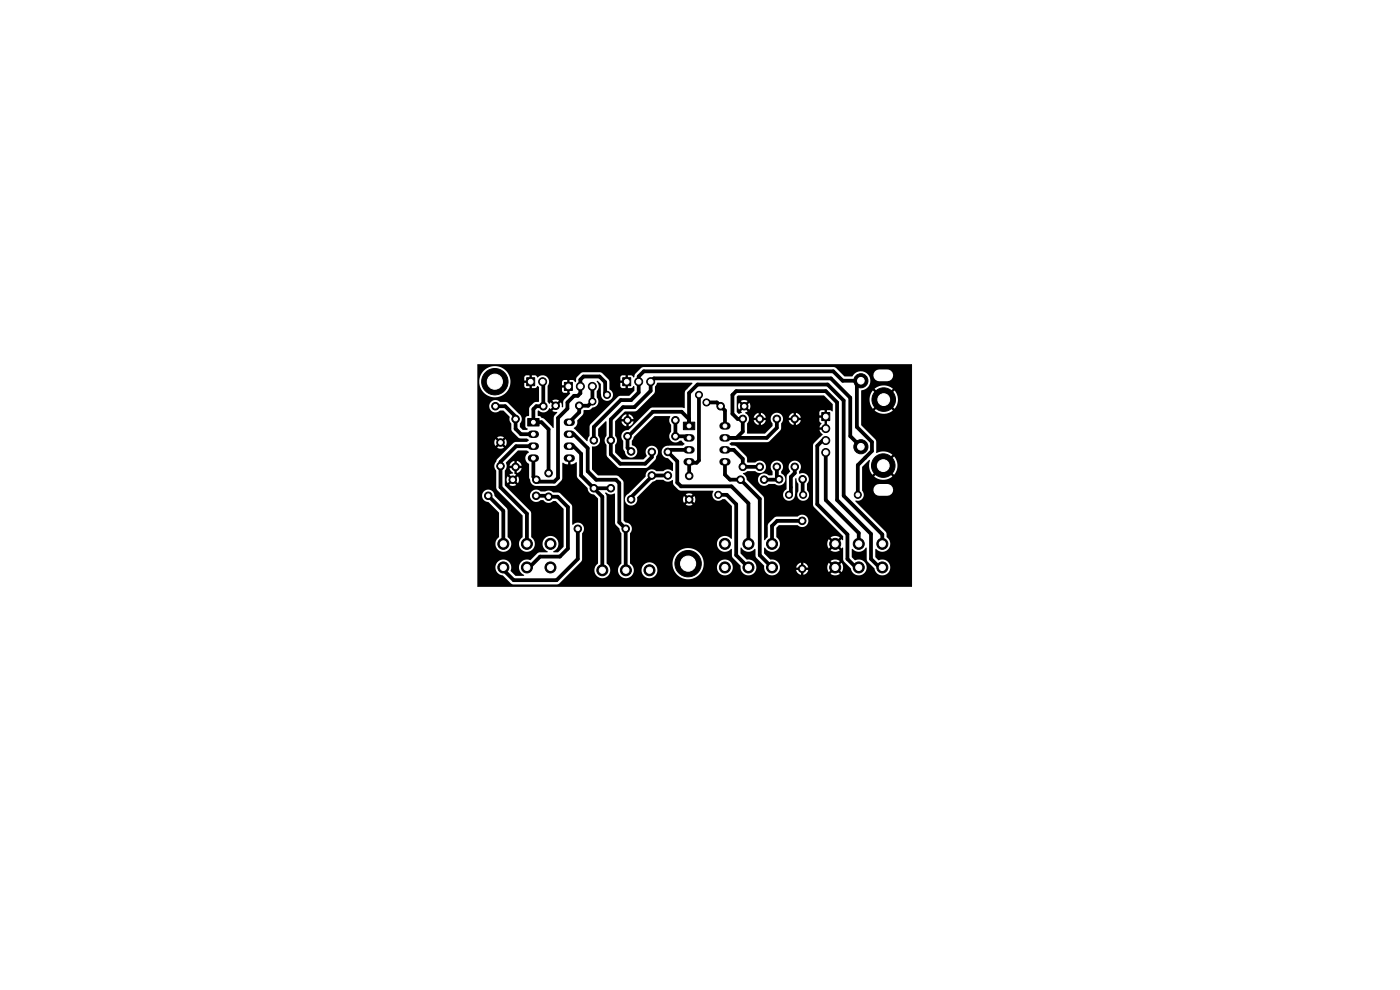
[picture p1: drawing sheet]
<svg xmlns="http://www.w3.org/2000/svg" width="297mm" height="210mm" viewBox="0 0 297 210" stroke-linecap="round" stroke-linejoin="round" font-family="sans-serif">
<g fill="#000" stroke="#000" stroke-width=".21">
<path d="M112 88.8h2.4v1.6h-2.4zM111.7 80.1h1.7v1.7h-1.7zM119.7 81.1h1.7v1.7h-1.7zM132.1 80.1h1.7v1.7h-1.7zM145 89.5h2.4v1.6h-2.4zM174.3 87.5h1.7v1.7h-1.7z"/>
<circle cx="105" cy="81" r="2.8"/>
<circle cx="105.1" cy="86.2" r=".8"/>
<circle cx="106.2" cy="93.9" r=".8"/>
<circle cx="106.2" cy="98.9" r=".8"/>
<circle cx="109.4" cy="88.9" r=".8"/>
<circle cx="109.4" cy="99" r=".8"/>
<circle cx="115.1" cy="81" r=".85"/>
<circle cx="115.3" cy="86.2" r=".8"/>
<circle cx="117.9" cy="86.1" r=".8"/>
<circle cx="122.9" cy="86.1" r=".8"/>
<circle cx="123.1" cy="82" r=".85"/>
<circle cx="125.7" cy="82" r=".85"/>
<circle cx="125.7" cy="85.2" r=".75"/>
<circle cx="126" cy="93.4" r=".8"/>
<circle cx="128.8" cy="83.8" r=".75"/>
<circle cx="129.6" cy="93.4" r=".8"/>
<circle cx="133.1" cy="89.1" r=".8"/>
<circle cx="133.1" cy="92.5" r=".8"/>
<circle cx="133.9" cy="95.8" r=".8"/>
<circle cx="135.5" cy="81" r=".85"/>
<circle cx="138" cy="81" r=".85"/>
<circle cx="138.3" cy="95.9" r=".8"/>
<circle cx="141.7" cy="95.9" r=".8"/>
<circle cx="143.3" cy="89.1" r=".8"/>
<circle cx="143.3" cy="92.5" r=".8"/>
<circle cx="148.3" cy="83.8" r=".75"/>
<circle cx="149.9" cy="85.4" r=".75"/>
<circle cx="152.9" cy="86.2" r=".8"/>
<circle cx="157.6" cy="99" r=".8"/>
<circle cx="157.6" cy="88.9" r=".8"/>
<circle cx="157.9" cy="86.2" r=".8"/>
<circle cx="161.2" cy="88.9" r=".8"/>
<circle cx="161.2" cy="99" r=".8"/>
<circle cx="164.8" cy="99" r=".8"/>
<circle cx="164.8" cy="88.9" r=".8"/>
<circle cx="168.6" cy="99" r=".8"/>
<circle cx="168.6" cy="88.9" r=".8"/>
<circle cx="175.2" cy="90.9" r=".85"/>
<circle cx="175.2" cy="96" r=".85"/>
<circle cx="175.2" cy="93.4" r=".85"/>
<circle cx="182.6" cy="94.8" r="1.5"/>
<circle cx="182.6" cy="80.8" r="1.5"/>
<circle cx="187.4" cy="98.8" r="2.5"/>
<circle cx="187.5" cy="84.8" r="2.5"/>
<circle cx="103.6" cy="105.2" r=".8"/>
<circle cx="106.8" cy="115.4" r="1.17"/>
<circle cx="108.8" cy="101.8" r=".8"/>
<circle cx="111.8" cy="115.4" r="1.17"/>
<circle cx="113.7" cy="105.2" r=".8"/>
<circle cx="113.8" cy="101.8" r=".8"/>
<circle cx="116.4" cy="100.4" r=".8"/>
<circle cx="116.4" cy="105.4" r=".8"/>
<circle cx="116.8" cy="115.4" r="1.17"/>
<circle cx="122.6" cy="112.2" r=".8"/>
<circle cx="126" cy="103.6" r=".8"/>
<circle cx="129.6" cy="103.6" r=".8"/>
<circle cx="132.7" cy="112.2" r=".8"/>
<circle cx="133.9" cy="105.9" r=".8"/>
<circle cx="138.3" cy="100.9" r=".8"/>
<circle cx="141.7" cy="100.9" r=".8"/>
<circle cx="146" cy="119.6" r="2.8"/>
<circle cx="146.2" cy="100.9" r=".8"/>
<circle cx="146.2" cy="105.9" r=".8"/>
<circle cx="152.4" cy="105" r=".75"/>
<circle cx="153.8" cy="115.4" r="1.17"/>
<circle cx="157.1" cy="101.7" r=".8"/>
<circle cx="158.8" cy="115.4" r="1.17"/>
<circle cx="162.1" cy="101.7" r=".8"/>
<circle cx="163.8" cy="115.4" r="1.17"/>
<circle cx="165.3" cy="101.7" r=".8"/>
<circle cx="167.4" cy="105" r=".75"/>
<circle cx="170.2" cy="110.5" r=".8"/>
<circle cx="170.3" cy="101.7" r=".8"/>
<circle cx="170.4" cy="105" r=".75"/>
<circle cx="177.2" cy="115.4" r="1.17"/>
<circle cx="182" cy="105" r=".75"/>
<circle cx="182.2" cy="115.4" r="1.17"/>
<circle cx="187.2" cy="115.4" r="1.17"/>
<circle cx="106.8" cy="120.4" r="1.17"/>
<circle cx="111.8" cy="120.4" r="1.17"/>
<circle cx="116.8" cy="120.4" r="1.17"/>
<circle cx="127.8" cy="121" r="1.17"/>
<circle cx="132.8" cy="121" r="1.17"/>
<circle cx="137.8" cy="121" r="1.17"/>
<circle cx="153.8" cy="120.4" r="1.17"/>
<circle cx="158.8" cy="120.4" r="1.17"/>
<circle cx="163.8" cy="120.4" r="1.17"/>
<circle cx="170.2" cy="120.6" r=".8"/>
<circle cx="177.2" cy="120.4" r="1.17"/>
<circle cx="182.2" cy="120.4" r="1.17"/>
<circle cx="187.2" cy="120.4" r="1.17"/>
</g>
<g fill="none" stroke="#000" stroke-width="1.6">
<path d="M112.8 92.1h.8M112.8 94.7h.8M112.8 97.2h.8M120.4 92.1h.8M120.4 94.7h.8M120.4 97.2h.8M120.4 89.6h.8M145.8 92.9h.8M145.8 95.4h.8M145.8 98h.8M153.4 92.9h.8M153.4 95.4h.8"/>
<path d="M153.4 98h.8M153.4 90.4h.8"/>
</g>
<g fill="none" stroke="#000" stroke-width=".8">
<path d="M105.1 86.2h2.1l2.2 2.2v2.6l1.1 1.1h2.7M113.2 94.7h-3.7l-3.3 3.3v5.4l5.6 5.6v6.4M115.1 81l.2 .1v5.1h-1.5l-.6 .6v2.8h1.7l1.5 1.5v9.3M120.8 94.7h.9l1.6 1.6v4.6l2.7 2.7M120.8 92.1h.9l3 3v4.9l1.8 1.8h4.2l.7 .7v8.3l1.3 1.4 .1 8.8M125.7 82v3.2l-.9 .9h-1.9v1.4l-2.1 2.1M126 93.4v-2.8l5.7-5.7h2.2l1.6-1.6v-3.4l1.1-1.1h40.2l2 2h3.8l-.8 .8v9l3.2 3.2v1.9l-3 3v6.3M128.8 83.8l-.4-.4v-2.3l-1.2-1.2h-3.4l-.7 .6v2.9l-.5 .6h-.8l-1.4 1.4v1.3l-2 2v12.7l-.8 .8h-3.4l-1-1.1v-3.9M143.3 89.1v3.4h2.5l.4 .4M146.2 95.4h-4.1l-.4 .5 2 2v4.5l.8 .8h10.7l3.6 3.6v8.6M146.2 88.9l-1.6-1.5h-6.1l-5.2 5.1h-.2v2.5l.8 .8M146.2 90.4v-7l1.8-1.8h27.6l3.4 3.4v20.2l8.2 8.2v2"/>
<path d="M146.2 98v3M148.3 83.8v13.9l-.5 .5h-1.4l-.2-.2M149.9 85.4h2.2l1.7 1.7v3.3M153.8 98v2.7l1.1 1.1h2.2l4.1 4v12l2.6 2.6M153.8 95.4h1.9l1.9 2v1.6h3.6M156.2 92.9l1.4-1.4v-2.6h-1.1l-1.1-1.1v-4l.8-.8h19l2.4 2.4v20.7l7.2 7.2v5.3l2.4 2.4M164.8 99v2.2l.5 .5-3.2 .1M164.8 88.9v1.8l-2.1 2.2h-8.9M168.6 99v1.3l-.8 .9v3.4l-.4 .4M175.2 93.4h-.7l-1.1 1.2v12.4l6.4 6.4v5.2l2.4 2.4M175.2 96v10.1l7 7v2.3M182.6 94.8l-2.2-2.3v-8.1l-4.1-4.1h-37.6l-.7 .7v1.9l-3.4 3.5h-2.4l-2.6 2.6v7.4l2 2h5.3l1.4-1.4v-1.1"/>
<path d="M183.6 97.1h.1M103.6 105.2l3.2 3.2v7M113.7 105.2h2.5M116.4 105.4h1.9l2.2 2.2v8.8l-1.7 1.7h-4.2l-2.8 2.8M122.6 112.2v6.4l-4.5 4.5h-9.1l-2.2-2.2M126 103.6l1.8 1.8v15.6M126 103.6h3.6M141.7 100.9h-3.4v.2l-4.4 4.4v.4M152.4 105h1.8l2 2v10.8l2.6 2.6M170.2 110.5h-5.3l-1.1 1.1v3.8M170.3 101.7l.1 3.3"/>
</g>
<path d="M101.4 77.4h91.9l.1 .1-.1 46.9-91.9-.1v-3.9h3.7a1.76 1.76 0 0 0 1.6 1.7l1.7 1.6 .4 .3 9.7-.1 4.9-5 .1-5.8a1.35 1.35 0 0 0-.1-1.9 1.35 1.35 0 0 0-1.9 .1l-.1-3.8-.2-.4-2.4-2.5-1.5-.2a1.35 1.35 0 0 0-1.7-.1l-.9-.1a1.32 1.32 0 0 0-1.9 .1 1.32 1.32 0 0 0 .1 1.9 1.32 1.32 0 0 0 1.8-.1l.7 .1a1.36 1.36 0 0 0 2 .1h.5l1.7 1.7v7.9l-1.2 1.3h-.9l-.1-.2a1.72 1.72 0 0 0 .7-2.6 1.72 1.72 0 0 0-2.8 0 1.72 1.72 0 0 0 .9 2.6l-.1 .2h-1.9l-1.6 1.6a1.76 1.76 0 0 0-2.4 .9 1.76 1.76 0 0 0 1 2.3l-.1 .2-1.8-.1-1-1a1.69 1.69 0 0 0-1.1-2.4 1.69 1.69 0 0 0-2.1 1.7h-3.7v-15.2h.9v.2a1.39 1.39 0 0 0 1.3 1.1l2.3 2.3v5.1a1.71 1.71 0 0 0-.4 2.6 1.71 1.71 0 0 0 2.6 0 1.71 1.71 0 0 0-.4-2.6l-.1-5.9-2.7-2.8a1.33 1.33 0 0 0-1.3-1.3 1.33 1.33 0 0 0-1.3 1.3h-.9v-11.3h3.5l.2 .7 .7-.7 .3 .4-.6 .7a1.28 1.28 0 0 0 1.4 0l-.7-.7 .4-.4 .7 .7 .1-.3 .1-.7-.2-.5-.7 .7-.4-.3 .7-.7a1.29 1.29 0 0 0-1.4 0l.6 .7-.3 .3-.7-.7-.2 .8h-3.5v-7.7h2.4a1.34 1.34 0 0 0 .8 1.2 1.34 1.34 0 0 0 1.5-.3h.7l1.3 1.3v.7l.4 .8v1.3l.3 .4 1.3 1.3 1.7 .1 .4 .4-.4 .3h-2.3l-.5 .2-3.4 3.4-.3 .5a1.54 1.54 0 0 0 0 2.1v3.4l.1 .6 5.5 5.5v4.5a1.71 1.71 0 0 0-.4 2.6 1.71 1.71 0 0 0 2.6 0 1.71 1.71 0 0 0-.4-2.6l-.1-5.3-5.5-5.6v-1.2h.4l.2 .7 .7-.7 .3 .4-.6 .7a1.28 1.28 0 0 0 1.4 0l-.7-.7 .4-.4 .7 .7 .2-1-.2-.5-.7 .7-.4-.3 .7-.7-.4-.3v-1h.5v.9l.6-.2 .5-.8h-1v-.5h1l-.3-.6-.8-.4v.9h-.5v-.9l-.6 .2-.3 .4-.1 .4h1v.5h-1l.3 .6 .5 .4-.8 .4 .6 .7-.3 .3-.7-.7-.2 .8h-.4v-2a1.58 1.58 0 0 0 .2-1.7l2.6-2.5h1.9l.4 .3a1.43 1.43 0 0 0-.8 1.3 1.43 1.43 0 0 0 .8 1.3l.2 3.1a1.55 1.55 0 0 0 1.8 1.5h3.4l.5-.2 1-1 .2-.3v-3.4l1.2 .3v-1h.5v1l.6-.1 .7-.3 .1 3.1 2.2 2.3 .1 .3a1.39 1.39 0 0 0 1.3 1.1l.9 .9v13.7a1.71 1.71 0 0 0-.4 2.6 1.71 1.71 0 0 0 2.6 0 1.71 1.71 0 0 0-.4-2.6v-14.1l-.2-.6a.19 .19 0 0 1-.1-.2 .19 .19 0 0 1 .3 0 1.92 1.92 0 0 0 1.8 .1v6.3l.1 .3 .8 .8 .4 1.1v6.3a1.7 1.7 0 0 0 .1 2.9 1.7 1.7 0 0 0 2.6-1.4h1.6v.2a1.68 1.68 0 0 0 2.6 1.2 1.68 1.68 0 0 0 0-2.8h4v.3a3.3 3.3 0 0 0 3.1 3 3.3 3.3 0 0 0 3.4-2.5h2.9v.2a1.68 1.68 0 0 0 2.7 1.1 1.68 1.68 0 0 0-.3-2.8 1.68 1.68 0 0 0-2.4 1.5l-2.9-.1a3.3 3.3 0 0 0-2.9-4 3.3 3.3 0 0 0-3.6 3.3h-4a1.68 1.68 0 0 0-2.6 1.4h-1.6l-.2-.8-.6-.7v-6.4a1.34 1.34 0 0 0 .2-1.5 1.34 1.34 0 0 0-1.2-.8l-.4-.4-.1-8.3-.9-1-.4-.2-4.1-.1-1.2-1.2 .1-4.9a1.34 1.34 0 0 0 1.4-.7 1.34 1.34 0 0 0-.2-1.6v-1.5l1.6-1.6 .2 .2v2.9a1.42 1.42 0 0 0 0 2v2l.1 .5 2.1 2.1 .5 .3 5.8-.1 1.8-1.7 .2-.6a1.35 1.35 0 0 0 .1-1.9 1.35 1.35 0 0 0-1.9-.1 1.35 1.35 0 0 0-.2 1.9l-.7 .7-4.6-.1-1.4-1.4 .1-1.7a1.38 1.38 0 0 0-.1-1.9v-3l.4-.5h1.9v.5h-1l.3 .6 .8 .4v-.9h.5v.9h.2l.5-.4 .3-.6h-1v-.5h1a1.3 1.3 0 0 0-1-1v.9h-.5v-.9l-.8 .4-.3 .6h-.9l1.7-1.6h2.1l.5-.3 3.6-3.5 .1-.4 .1-1.1 .5-.8 7.4 .1-1.6 1.7-.1 3.6-.6-.2-6.4 .1-4.9 4.7a1.34 1.34 0 0 0-1.4 .8 1.34 1.34 0 0 0 .3 1.5v1.7l.3 .5a1.36 1.36 0 0 0 1.3 1.4 1.36 1.36 0 0 0 1.4-1.3 1.36 1.36 0 0 0-1.2-1.4v-.9l.4-.8 4.4-4.4h3.3a1.73 1.73 0 0 0 .3 1.8v1.5a1.33 1.33 0 0 0 0 1.9 1.33 1.33 0 0 0 1.9 0h.3l.6 .7-.4 .3h-2.8a1.35 1.35 0 0 0-1.6 1.3 1.35 1.35 0 0 0 1.3 1.4l1.1 1.1-.1 1.6a1.58 1.58 0 0 0-2 .1l-1.5-.1a1.35 1.35 0 0 0-1.6-.2 1.35 1.35 0 0 0-.7 1.4l-3.6 3.7a1.31 1.31 0 0 0-.1 2.2 1.31 1.31 0 0 0 2-1h9.7l.2 .7 .7-.7 .4 .3-.7 .7a1.29 1.29 0 0 0 1.4 0l-.7-.7 .4-.3 .7 .7 .1-.3 .1-.7-.2-.5-.7 .7-.4-.3 .7-.7a1.29 1.29 0 0 0-1.4 0l.7 .7-.4 .3-.7-.7-.2 .8h-9.7v-.5l3.2-3.3 .8-.4h1.6a1.43 1.43 0 0 0 1.9 0l.2 1.1 1 1 .4 .2h6.9l.2 .1a1.29 1.29 0 0 0 .2 1.7 1.29 1.29 0 0 0 1.7 0h.5l1.5 1.5v6.8l-.2 .1a1.71 1.71 0 0 0-2.5-.1 1.71 1.71 0 0 0 .1 2.5 1.71 1.71 0 0 0 2.5-.3l.1 1.7 1.8 1.9a1.71 1.71 0 0 0 1.5 2.1 1.71 1.71 0 0 0 1.9-1.9 1.71 1.71 0 0 0-2.1-1.5l-1.3-1.3 .1-1.2a1.85 1.85 0 0 0 2.8 .3h.3v1.4l.1 .4 1.7 1.7a1.71 1.71 0 0 0 1.4 2 1.71 1.71 0 0 0 2-1.6h4.4v.5h-1v.2l.4 .6 .6 .2v-.9h.5v.9l.8-.4 .3-.6h-1v-.5h5l.3 1 .8-.8 .3 .4-.7 .7a1.66 1.66 0 0 0 2 0l-.8-.7 .4-.4 .7 .8a1.67 1.67 0 0 0 0-2l-.7 .7-.4-.3 .8-.8a1.66 1.66 0 0 0-2 0l.7 .8-.3 .3-.8-.7-.3 1h-4l-.5-.8-.6-.2v.9h-.5v-.9l-.7 .4-.3 .6h-3.4a1.75 1.75 0 0 0-2.1-1.7l-1.3-1.3 .1-1.2a1.82 1.82 0 0 0 3.1-.1 1.82 1.82 0 0 0-.6-2.2v-1.9l.6-.6h4a1.32 1.32 0 0 0 1.8 0 1.32 1.32 0 0 0 0-1.9 1.32 1.32 0 0 0-1.9 .1h-4.3l-.6 .2-1.4 1.4v2.7l-.6 .7-.2-.1v-8.7l-.2-.5-.3-.3h4.5a1.3 1.3 0 0 0 1.5 1.1 1.3 1.3 0 0 0 1.1-1.5v-3l.1-.2 .6 1.2v1.6a1.28 1.28 0 0 0 .3 1.8 1.28 1.28 0 0 0 1.7-.3 1.28 1.28 0 0 0-.2-1.8v-1.3a1.36 1.36 0 0 0 .1-1.8 1.36 1.36 0 0 0-1.7-.3l-.1-.5a1.33 1.33 0 0 0 0-1.9 1.33 1.33 0 0 0-1.9 0 1.33 1.33 0 0 0 0 1.9l-.7 .8v2.9l-.6 .6-.2 .7h-4.5l-3.2-3.2h2.4a1.34 1.34 0 0 0 .8 1.2 1.34 1.34 0 0 0 1.5-.3h1.3a1.35 1.35 0 0 0 2-.4 1.35 1.35 0 0 0-.7-2v-.3a1.32 1.32 0 0 0 0-1.9 1.32 1.32 0 0 0-1.9 0 1.32 1.32 0 0 0 .1 1.9v.8h-.9a1.31 1.31 0 0 0-1.4-.3 1.31 1.31 0 0 0-.8 1.3l-2.4-.1a1.78 1.78 0 0 0-.8-1.2l.9-.6 1.8 .1a1.32 1.32 0 0 0 1.8-.1 1.32 1.32 0 0 0 0-1.9 1.32 1.32 0 0 0-1.9 .1h-1.7v-.9l-.3-.5-2-2-1.1-.2-.3-.4 .4-.3 7.8-.1 2.6-2.5 .1-1.3 .3-.6 .1-.7h2.2v.5h-1l.3 .6 .8 .5v-1h.5v1l.5-.3 .5-.8h-1v-.5h1l-.5-.7-.5-.3v1h-.5v-1l-.8 .4-.3 .6h-1.2l-.1-.2a1.33 1.33 0 0 0-1.9-.6 1.33 1.33 0 0 0-.2 2.1v.5l-1.6 1.6h-3.8v-2.1l.3-.6 .1-.7h2v.5h-1l.3 .6 .7 .5v-1h.5v1l.6-.3 .5-.8h-1v-.5h1l-.5-.7-.6-.3v1h-.5v-1l-.7 .4-.3 .6h-1l-.3-.6-.5-.4 .5-.3-.7-.7 .4-.4 .7 .7a1.29 1.29 0 0 0 0-1.5l-.7 .7-.4-.3 .7-.7-.3-.2h-.6l-.5 .2 .6 .7-.3 .3-.7-.7a1.29 1.29 0 0 0 0 1.5l.7-.7 .3 .4-.6 .7 .2 .1-.1 .2-.5 .2-.5-.4v-3.2l.3-.3h18.2l1.8 1.8v1.6l-.5-.3h-.7v.9h-.5v-.9h-.7l-.4 .4v.7h.9v.5h-.9l.1 .9 .4 .3-.5 .9h.9v.5h-.9l.7 1.1-1.7 1.6-.3 .5v12.6l.3 .6 6 6.1 .1 .8-.2 .1-.2-.2-.7 .7-.4-.3 .8-.8-.2-.1a1.67 1.67 0 0 0-1.8 .1l.7 .8-.3 .3-.8-.7a1.67 1.67 0 0 0 0 2l.8-.8 .3 .4-.7 .7a1.66 1.66 0 0 0 2 0l-.8-.7 .4-.4 .7 .8 .2-.2h.2v2.7l1.6 1.7a1.72 1.72 0 0 0 2.1 1.4 1.72 1.72 0 0 0 1.2-2.3 1.72 1.72 0 0 0-2.5-.9l-.6-.6 .1-1.8a1.88 1.88 0 0 0 3-.3l.1 .2v2.6l1.6 1.7a1.71 1.71 0 0 0 2.2 1.3 1.71 1.71 0 0 0 1.1-2.3 1.71 1.71 0 0 0-2.5-.8l-.6-.6 .1-1.8a1.74 1.74 0 0 0 2.6 .1 1.74 1.74 0 0 0-.3-2.6l-.2-1.1-6.4-6.4 .1-.2a1.29 1.29 0 0 0 1.5-.6 1.29 1.29 0 0 0-.2-1.6v-4.9l1.4-1.5 .3 .1a3.1 3.1 0 0 0 .5 3l1.2-1.2 .4 .3-1.3 1.3a2.99 2.99 0 0 0 3.9 0l-1.2-1.3 .3-.3 1.3 1.2a3 3 0 0 0 0-3.9l-1.3 1.3-.3-.4 1.2-1.2a3.2 3.2 0 0 0-3.4-.4v-2.4l-.2-.4-3-3.1v-5.4h1.8l.1 1 .6 .9 1.2-1.2 .4 .3-1.3 1.3 .2 .1a3 3 0 0 0 3.7-.1l-1.2-1.3 .3-.3 1.3 1.2a3 3 0 0 0 0-3.9l-1.3 1.3-.3-.4 1.2-1.2a2.99 2.99 0 0 0-3.9 0l1.3 1.2-.4 .4-1.2-1.3-.6 .9-.1 1.1h-1.8v-1.9a2.27 2.27 0 0 0 1.9-2.4 2.06 2.06 0 0 0-1.7-1.7 2.06 2.06 0 0 0-2.1 1.1l-1.7-.1-1.8-1.8-.5-.1h-40.4l-.4 .1-1.2 1.2-.4 .9-.5-.5h-.7v.9h-.5v-.9l-1 .2-.1 .9h.9v.5h-.9l.1 1 1 .1v-.9h.5v.9h.7l.4-.4 .3 .1v.9l-1.1 1.1h-2l-.4 .1-5.7 5.8-.3 .5v2l-.5 1.2-2.4-2.3a.43 .43 0 0 1-.4-.6 1.45 1.45 0 0 0 .7-1.6l1.1-1.1 .3-1 1.2-.1 .6-.5a1.29 1.29 0 0 0 1.2-.8 1.29 1.29 0 0 0-.3-1.4v-1.3a1.51 1.51 0 0 0 0-2l.2-.1 .7 .7v2.1a1.3 1.3 0 0 0 1 1.4 1.3 1.3 0 0 0 1.5-.9 1.3 1.3 0 0 0-.7-1.6l-.1-1.8-1.5-1.6-.6-.1h-3.5l-1.2 1-.3 1.1-.6-.5h-.7v.9h-.5v-.9l-.9 .2-.2 .9h.9v.5h-.9l.1 .9 .3 .2h.7v-.9h.5v.9l.2 .2-1.4 1.4-.1 1.3-.2 .2-.1-.1-.2-1-.7 .7-.4-.3 .7-.7a1.29 1.29 0 0 0-1.4 0l.6 .7-.3 .3-.7-.7-.3 .4-.3-.5v-3.4a1.4 1.4 0 0 0-.3-1.9 1.4 1.4 0 0 0-1.9 .2l-.3-.4-.9-.1v.9h-.5v-.9h-.7l-.4 .4v.7h.9v.5h-.9v.7l.3 .4h.8v-.9h.5v.9h.9l.3-.4 .4 .3-.1 3-1 .2-.9 .9-.1 .4-.1 1.6a.58 .58 0 0 0-.8 .4l.1 1.8 .4 .4v.2l-1 .1-.6-.6v-.8a1.38 1.38 0 0 0-.3-2.1l-2.3-2.3-1.6-.1a1.34 1.34 0 0 0-1.5-.4 1.34 1.34 0 0 0-.8 1.3h-2.4v-5.2h.3v.3a3.3 3.3 0 0 0 5.1 2.4 3.3 3.3 0 0 0-.3-5.7 3.3 3.3 0 0 0-4.8 3h-.3zM114.1 87.1h.1a1.51 1.51 0 0 0 2.4-.5l.2 .2 .7-.7 .3 .4-.6 .7 1 .3-.7 1-.1 2.3-2-2-.5-.2-.3-.3-.5-.1zM174.9 88.8h.5v1.7h-.5z" fill="#000"/>
<g fill="#fff" stroke="#fff" stroke-width=".21">
<circle cx="149.9" cy="85.4" r=".4"/>
<circle cx="125.7" cy="85.2" r=".4"/>
<circle cx="128.8" cy="83.8" r=".4"/>
<circle cx="148.3" cy="83.8" r=".4"/>
<circle cx="152.4" cy="105" r=".4"/>
<circle cx="167.4" cy="105" r=".4"/>
<circle cx="170.4" cy="105" r=".4"/>
<circle cx="182" cy="105" r=".4"/>
<circle cx="133" cy="81" r=".5"/>
<circle cx="135.5" cy="81" r=".5"/>
<circle cx="138" cy="81" r=".5"/>
<circle cx="146.2" cy="101" r=".4"/>
<circle cx="146.2" cy="106" r=".4"/>
<circle cx="164.8" cy="88.9" r=".4"/>
<circle cx="164.8" cy="99" r=".4"/>
<circle cx="146.2" cy="90.4" r=".4"/>
<circle cx="146.2" cy="92.9" r=".4"/>
<circle cx="146.2" cy="95.4" r=".4"/>
<circle cx="146.2" cy="98" r=".4"/>
<circle cx="153.8" cy="98" r=".4"/>
<circle cx="153.8" cy="95.4" r=".4"/>
<circle cx="153.8" cy="92.9" r=".4"/>
<circle cx="153.8" cy="90.4" r=".4"/>
<circle cx="161.2" cy="99" r=".4"/>
<circle cx="161.2" cy="88.9" r=".4"/>
<circle cx="170.2" cy="110.5" r=".4"/>
<circle cx="170.2" cy="120.7" r=".4"/>
<circle cx="141.7" cy="95.9" r=".4"/>
<circle cx="141.7" cy="100.9" r=".4"/>
<circle cx="168.6" cy="99" r=".4"/>
<circle cx="168.6" cy="88.9" r=".4"/>
<circle cx="115.3" cy="86.2" r=".4"/>
<circle cx="105.1" cy="86.2" r=".4"/>
<circle cx="138.3" cy="100.9" r=".4"/>
<circle cx="138.3" cy="95.9" r=".4"/>
<circle cx="146" cy="119.6" r="1.6"/>
<circle cx="133.9" cy="95.8" r=".4"/>
<circle cx="133.9" cy="105.9" r=".4"/>
<circle cx="177.2" cy="120.4" r=".65"/>
<circle cx="182.2" cy="120.4" r=".65"/>
<circle cx="187.2" cy="120.4" r=".65"/>
<circle cx="177.2" cy="115.4" r=".65"/>
<circle cx="182.2" cy="115.4" r=".65"/>
<circle cx="187.2" cy="115.4" r=".65"/>
<circle cx="113.2" cy="89.6" r=".4"/>
<circle cx="113.2" cy="92.1" r=".4"/>
<circle cx="113.2" cy="94.7" r=".4"/>
<circle cx="113.2" cy="97.2" r=".4"/>
<circle cx="120.8" cy="97.2" r=".4"/>
<circle cx="120.8" cy="94.7" r=".4"/>
<circle cx="120.8" cy="92.1" r=".4"/>
<circle cx="120.8" cy="89.6" r=".4"/>
<circle cx="112.6" cy="81" r=".5"/>
<circle cx="115.1" cy="81" r=".5"/>
<circle cx="129.6" cy="103.6" r=".4"/>
<circle cx="129.6" cy="93.4" r=".4"/>
<circle cx="122.6" cy="112.2" r=".4"/>
<circle cx="132.7" cy="112.2" r=".4"/>
<circle cx="153.8" cy="120.4" r=".65"/>
<circle cx="158.8" cy="120.4" r=".65"/>
<circle cx="163.8" cy="120.4" r=".65"/>
<circle cx="153.8" cy="115.4" r=".65"/>
<circle cx="158.8" cy="115.4" r=".65"/>
<circle cx="163.8" cy="115.4" r=".65"/>
<circle cx="109.4" cy="88.9" r=".4"/>
<circle cx="109.4" cy="99.1" r=".4"/>
<circle cx="106.8" cy="120.4" r=".65"/>
<circle cx="111.8" cy="120.4" r=".65"/>
<circle cx="116.8" cy="120.4" r=".65"/>
<circle cx="106.8" cy="115.4" r=".65"/>
<circle cx="111.8" cy="115.4" r=".65"/>
<circle cx="116.8" cy="115.4" r=".65"/>
<circle cx="106.2" cy="93.9" r=".4"/>
<circle cx="106.2" cy="98.9" r=".4"/>
<circle cx="113.8" cy="101.8" r=".4"/>
<circle cx="108.8" cy="101.8" r=".4"/>
<circle cx="157.6" cy="88.9" r=".4"/>
<circle cx="157.6" cy="99" r=".4"/>
<circle cx="165.3" cy="101.7" r=".4"/>
<circle cx="170.3" cy="101.7" r=".4"/>
<circle cx="105" cy="81" r="1.6"/>
<circle cx="120.6" cy="82" r=".5"/>
<circle cx="123.1" cy="82" r=".5"/>
<circle cx="125.7" cy="82" r=".5"/>
<circle cx="157.9" cy="86.2" r=".4"/>
<circle cx="152.9" cy="86.2" r=".4"/>
<circle cx="117.9" cy="86.1" r=".4"/>
<circle cx="122.9" cy="86.1" r=".4"/>
<circle cx="157.1" cy="101.8" r=".4"/>
<circle cx="162.1" cy="101.8" r=".4"/>
<circle cx="116.4" cy="100.4" r=".4"/>
<circle cx="116.4" cy="105.4" r=".4"/>
<circle cx="126" cy="103.6" r=".4"/>
<circle cx="126" cy="93.4" r=".4"/>
<circle cx="133.1" cy="92.5" r=".4"/>
<circle cx="143.3" cy="92.5" r=".4"/>
<circle cx="143.3" cy="89.1" r=".4"/>
<circle cx="133.1" cy="89.1" r=".4"/>
<circle cx="127.8" cy="121" r=".65"/>
<circle cx="132.8" cy="121" r=".65"/>
<circle cx="137.8" cy="121" r=".65"/>
<circle cx="175.2" cy="88.4" r=".5"/>
<circle cx="175.2" cy="90.9" r=".5"/>
<circle cx="175.2" cy="93.5" r=".5"/>
<circle cx="175.2" cy="96" r=".5"/>
<circle cx="103.6" cy="105.2" r=".4"/>
<circle cx="113.7" cy="105.2" r=".4"/>
<circle cx="182.6" cy="80.8" r=".7"/>
<circle cx="182.6" cy="94.8" r=".7"/>
<circle cx="187.5" cy="84.8" r="1.25"/>
<circle cx="187.4" cy="98.8" r="1.25"/>
</g>
<path d="M186.5 79.6h1.7M186.5 103.9h1.7" fill="none" stroke="#fff" stroke-width="2.5"/>
<path d="M101.4 77.4h92v47h-92z" fill="none" stroke="#000" stroke-width=".21"/>
</svg>
